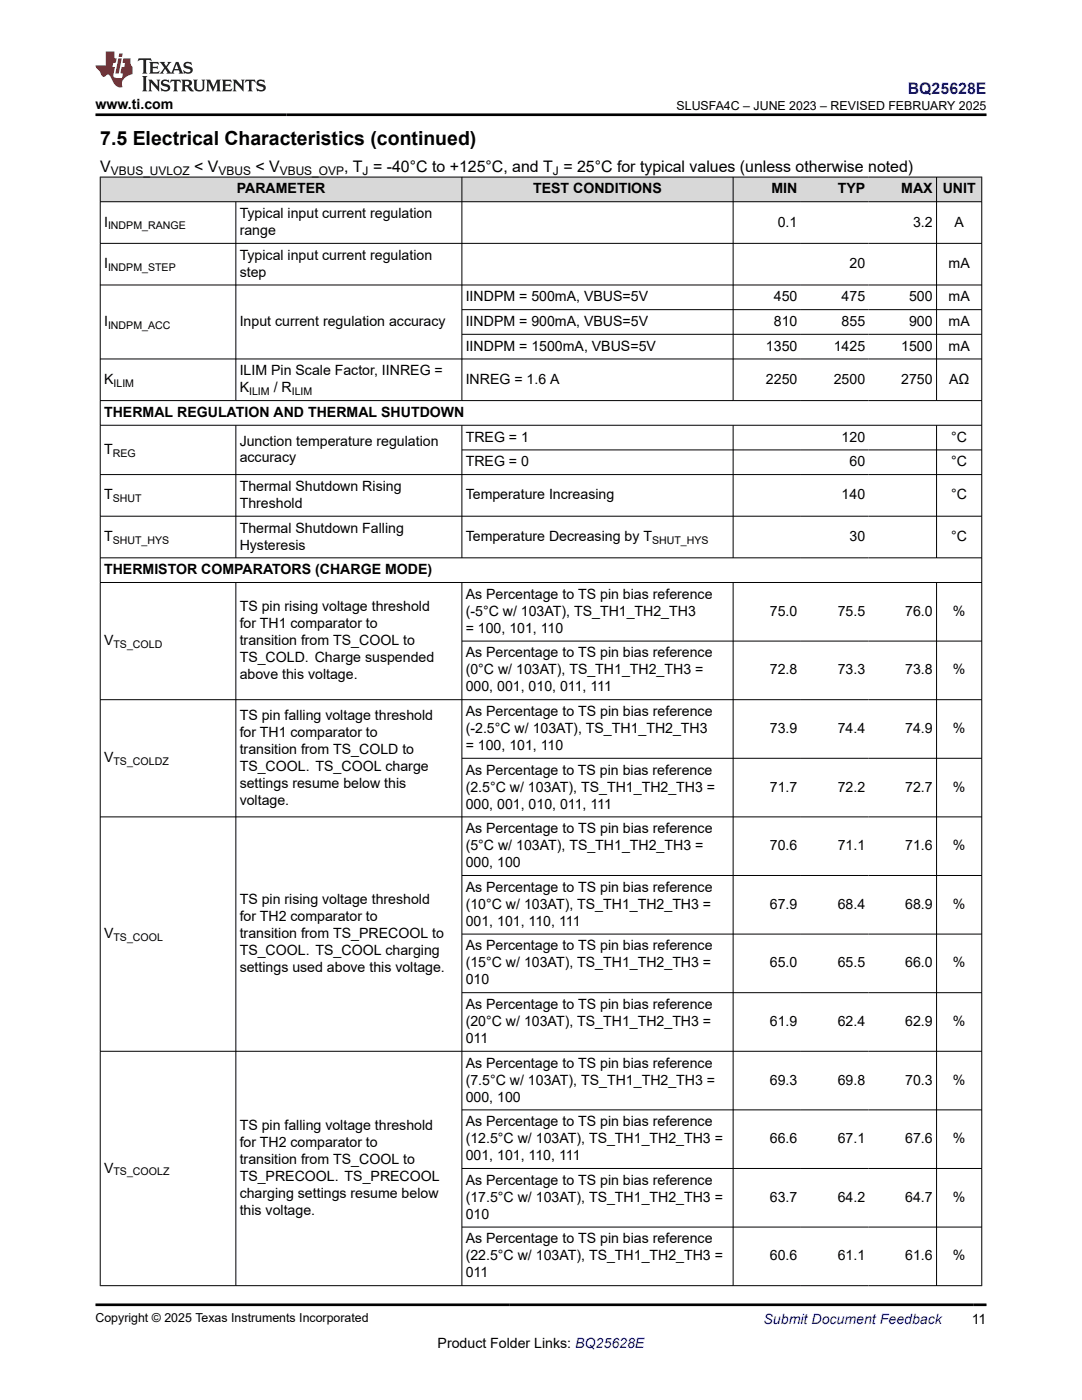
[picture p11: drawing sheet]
<svg xmlns="http://www.w3.org/2000/svg" width="216mm" height="279mm" viewBox="0 0 216 279" stroke-linecap="round" stroke-linejoin="round" font-family="sans-serif">
<defs><g id="words">
<text font-size="3.9" x="20" y="28.8">7.5 Electrical Characteristics (continued)</text>
<text font-size="3.2" fill="#00f" x="181.1" y="18.7">BQ25628E</text>
<g font-size="3.2">
<text x="20" y="34.3">V</text>
<text x="38.7" y="34.3">&lt; V</text>
<text x="51" y="34.3">&lt; V</text>
<text x="68.7" y="34.3">, T = -40°C to +125°C, and T = 25°C for typical values (unless otherwise noted)</text>
</g>
<g font-size="2.8">
<text x="19" y="21.8">www.ti.com</text>
<text x="47.2" y="38.6">PARAMETER</text>
<text x="106.4" y="38.6">TEST CONDITIONS</text>
<text x="153.9" y="38.6">MIN</text>
<text x="167.2" y="38.6">TYP</text>
<text x="179.8" y="38.6">MAX</text>
<text x="188.1" y="38.6">UNIT</text>
<text x="20.8" y="45.2">I</text>
<text x="47.8" y="43.5">Typical input current regulation</text>
<text x="47.8" y="46.9">range</text>
<text x="155.2" y="45.2">0.1</text>
<text x="182.2" y="45.2">3.2</text>
<text x="190.4" y="45.2">A</text>
<text x="20.8" y="53.5">I</text>
<text x="47.8" y="51.8">Typical input current regulation</text>
<text x="169.5" y="53.5">20</text>
<text x="189.3" y="53.5">mA</text>
<text x="47.8" y="55.2">step</text>
<text x="20.8" y="65.1">I</text>
<text x="47.8" y="65.1">Input current regulation accuracy</text>
<text x="92.9" y="65.1">IINDPM = 900mA, VBUS=5V</text>
<text x="92.9" y="60.2">IINDPM = 500mA, VBUS=5V</text>
<text x="154.4" y="60.2">450</text>
<text x="154.4" y="65.1">810</text>
<text x="167.9" y="60.2">475</text>
<text x="167.9" y="65.1">855</text>
<text x="181.4" y="60.2">500</text>
<text x="181.4" y="65.1">900</text>
<text x="189.3" y="60.2">mA</text>
<text x="189.3" y="65.1">mA</text>
<text x="92.9" y="70">IINDPM = 1500mA, VBUS=5V</text>
<text x="152.8" y="70">1350</text>
<text x="166.4" y="70">1425</text>
<text x="179.8" y="70">1500</text>
<text x="189.3" y="70">mA</text>
<text x="20.8" y="76.6">K</text>
<text x="47.8" y="74.9">ILIM Pin Scale Factor, IINREG =</text>
<text x="92.9" y="76.6">INREG = 1.6 A</text>
<text x="152.8" y="76.6">2250</text>
<text x="166.4" y="76.6">2500</text>
<text x="179.8" y="76.6">2750</text>
<text x="189.4" y="76.6">AΩ</text>
<text x="20.8" y="83.2">THERMAL REGULATION AND THERMAL SHUTDOWN</text>
<text x="47.8" y="78.3">K</text>
<text x="54.6" y="78.3">/ R</text>
<text x="47.8" y="88.9">Junction temperature regulation</text>
<text x="92.9" y="88.1">TREG = 1</text>
<text x="167.9" y="88.1">120</text>
<text x="189.8" y="88.1">°C</text>
<text x="20.8" y="90.6">T</text>
<text x="47.8" y="92.3">accuracy</text>
<text x="92.9" y="93.1">TREG = 0</text>
<text x="169.5" y="93.1">60</text>
<text x="189.8" y="93.1">°C</text>
<text x="20.8" y="99.7">T</text>
<text x="47.8" y="98">Thermal Shutdown Rising</text>
<text x="47.8" y="101.4">Threshold</text>
<text x="92.9" y="99.7">Temperature Increasing</text>
<text x="167.9" y="99.7">140</text>
<text x="189.8" y="99.7">°C</text>
<text x="20.8" y="108">T</text>
<text x="47.8" y="106.3">Thermal Shutdown Falling</text>
<text x="92.9" y="108">Temperature Decreasing by T</text>
<text x="169.5" y="108">30</text>
<text x="189.8" y="108">°C</text>
<text x="47.8" y="109.7">Hysteresis</text>
<text x="20.8" y="114.6">THERMISTOR COMPARATORS (CHARGE MODE)</text>
<text x="92.9" y="119.5">As Percentage to TS pin bias reference</text>
<text x="47.8" y="122">TS pin rising voltage threshold</text>
<text x="47.8" y="125.4">for TH1 comparator to</text>
<text x="92.9" y="122.9">(-5°C w/ 103AT), TS_TH1_TH2_TH3</text>
<text x="153.6" y="122.9">75.0</text>
<text x="167.1" y="122.9">75.5</text>
<text x="180.6" y="122.9">76.0</text>
<text x="190.1" y="122.9">%</text>
<text x="20.8" y="128.8">V</text>
<text x="47.8" y="128.8">transition from TS_COOL to</text>
<text x="92.9" y="131.2">As Percentage to TS pin bias reference</text>
<text x="92.9" y="126.3">= 100, 101, 110</text>
<text x="47.8" y="132.1">TS_COLD. Charge suspended</text>
<text x="47.8" y="135.5">above this voltage.</text>
<text x="92.9" y="134.6">(0°C w/ 103AT), TS_TH1_TH2_TH3 =</text>
<text x="92.9" y="138">000, 001, 010, 011, 111</text>
<text x="153.6" y="134.6">72.8</text>
<text x="167.1" y="134.6">73.3</text>
<text x="180.6" y="134.6">73.8</text>
<text x="190.1" y="134.6">%</text>
<text x="47.8" y="143.7">TS pin falling voltage threshold</text>
<text x="92.9" y="142.9">As Percentage to TS pin bias reference</text>
<text x="47.8" y="147.1">for TH1 comparator to</text>
<text x="92.9" y="146.3">(-2.5°C w/ 103AT), TS_TH1_TH2_TH3</text>
<text x="92.9" y="149.7">= 100, 101, 110</text>
<text x="153.6" y="146.3">73.9</text>
<text x="167.1" y="146.3">74.4</text>
<text x="180.6" y="146.3">74.9</text>
<text x="190.1" y="146.3">%</text>
<text x="20.8" y="152.1">V</text>
<text x="47.8" y="150.5">transition from TS_COLD to</text>
<text x="47.8" y="153.8">TS_COOL. TS_COOL charge</text>
<text x="92.9" y="154.6">As Percentage to TS pin bias reference</text>
<text x="47.8" y="157.2">settings resume below this</text>
<text x="47.8" y="160.6">voltage.</text>
<text x="92.9" y="158">(2.5°C w/ 103AT), TS_TH1_TH2_TH3 =</text>
<text x="92.9" y="161.4">000, 001, 010, 011, 111</text>
<text x="153.6" y="158">71.7</text>
<text x="167.1" y="158">72.2</text>
<text x="180.6" y="158">72.7</text>
<text x="190.1" y="158">%</text>
<text x="92.9" y="166.3">As Percentage to TS pin bias reference</text>
<text x="92.9" y="169.7">(5°C w/ 103AT), TS_TH1_TH2_TH3 =</text>
<text x="92.9" y="173.1">000, 100</text>
<text x="153.6" y="169.7">70.6</text>
<text x="167.1" y="169.7">71.1</text>
<text x="180.6" y="169.7">71.6</text>
<text x="190.1" y="169.7">%</text>
<text x="92.9" y="178">As Percentage to TS pin bias reference</text>
<text x="47.8" y="180.5">TS pin rising voltage threshold</text>
<text x="47.8" y="183.8">for TH2 comparator to</text>
<text x="92.9" y="181.4">(10°C w/ 103AT), TS_TH1_TH2_TH3 =</text>
<text x="92.9" y="184.8">001, 101, 110, 111</text>
<text x="153.6" y="181.4">67.9</text>
<text x="167.1" y="181.4">68.4</text>
<text x="180.6" y="181.4">68.9</text>
<text x="190.1" y="181.4">%</text>
<text x="20.8" y="187.2">V</text>
<text x="47.8" y="187.2">transition from TS_PRECOOL to</text>
<text x="47.8" y="190.6">TS_COOL. TS_COOL charging</text>
<text x="92.9" y="189.7">As Percentage to TS pin bias reference</text>
<text x="47.8" y="194">settings used above this voltage.</text>
<text x="92.9" y="193.1">(15°C w/ 103AT), TS_TH1_TH2_TH3 =</text>
<text x="92.9" y="196.5">010</text>
<text x="153.6" y="193.1">65.0</text>
<text x="167.1" y="193.1">65.5</text>
<text x="180.6" y="193.1">66.0</text>
<text x="190.1" y="193.1">%</text>
<text x="92.9" y="201.4">As Percentage to TS pin bias reference</text>
<text x="92.9" y="204.8">(20°C w/ 103AT), TS_TH1_TH2_TH3 =</text>
<text x="92.9" y="208.2">011</text>
<text x="153.6" y="204.8">61.9</text>
<text x="167.1" y="204.8">62.4</text>
<text x="180.6" y="204.8">62.9</text>
<text x="190.1" y="204.8">%</text>
<text x="92.9" y="213.1">As Percentage to TS pin bias reference</text>
<text x="92.9" y="216.5">(7.5°C w/ 103AT), TS_TH1_TH2_TH3 =</text>
<text x="92.9" y="219.9">000, 100</text>
<text x="153.6" y="216.5">69.3</text>
<text x="167.1" y="216.5">69.8</text>
<text x="180.6" y="216.5">70.3</text>
<text x="190.1" y="216.5">%</text>
<text x="47.8" y="225.5">TS pin falling voltage threshold</text>
<text x="92.9" y="224.8">As Percentage to TS pin bias reference</text>
<text x="47.8" y="228.9">for TH2 comparator to</text>
<text x="47.8" y="232.3">transition from TS_COOL to</text>
<text x="92.9" y="228.2">(12.5°C w/ 103AT), TS_TH1_TH2_TH3 =</text>
<text x="92.9" y="231.5">001, 101, 110, 111</text>
<text x="153.6" y="228.2">66.6</text>
<text x="167.1" y="228.2">67.1</text>
<text x="180.6" y="228.2">67.6</text>
<text x="190.1" y="228.2">%</text>
<text x="20.8" y="234">V</text>
<text x="47.8" y="235.7">TS_PRECOOL. TS_PRECOOL</text>
<text x="47.8" y="239.1">charging settings resume below</text>
<text x="92.9" y="236.5">As Percentage to TS pin bias reference</text>
<text x="92.9" y="239.9">(17.5°C w/ 103AT), TS_TH1_TH2_TH3 =</text>
<text x="153.6" y="239.9">63.7</text>
<text x="167.1" y="239.9">64.2</text>
<text x="180.6" y="239.9">64.7</text>
<text x="190.1" y="239.9">%</text>
<text x="47.8" y="242.5">this voltage.</text>
<text x="92.9" y="243.2">010</text>
<text x="92.9" y="248.2">As Percentage to TS pin bias reference</text>
<text x="92.9" y="251.5">(22.5°C w/ 103AT), TS_TH1_TH2_TH3 =</text>
<text x="153.6" y="251.5">60.6</text>
<text x="167.1" y="251.5">61.1</text>
<text x="180.6" y="251.5">61.6</text>
<text x="190.1" y="251.5">%</text>
<text x="92.9" y="254.9">011</text>
<text x="87.3" y="269">Product Folder Links: BQ25628E</text>
<text x="193.9" y="264.2">11</text>
</g>
<text font-size="2.8" fill="#00f" x="152.4" y="264.2">Submit Document Feedback</text>
<g font-size="2.5">
<text x="135" y="21.9">SLUSFA4C – JUNE 2023 – REVISED FEBRUARY 2025</text>
<text x="19" y="263.9">Copyright © 2025 Texas Instruments Incorporated</text>
</g>
<g font-size="2.4">
<text x="22.1" y="34.9">VBUS_UVLOZ</text>
<text x="43.6" y="34.9">VBUS</text>
<text x="55.8" y="34.9">VBUS_OVP</text>
<text x="72.4" y="34.9">J</text>
<text x="110.3" y="34.9">J</text>
</g>
<g font-size="2.1">
<text x="21.6" y="45.8">INDPM_RANGE</text>
<text x="21.6" y="54.1">INDPM_STEP</text>
<text x="21.6" y="65.6">INDPM_ACC</text>
<text x="22.6" y="77.2">ILIM</text>
<text x="49.7" y="78.9">ILIM</text>
<text x="58.2" y="78.9">ILIM</text>
<text x="22.5" y="91.2">REG</text>
<text x="22.5" y="100.2">SHUT</text>
<text x="22.5" y="108.6">SHUT_HYS</text>
<text x="130.1" y="108.6">SHUT_HYS</text>
<text x="22.6" y="129.3">TS_COLD</text>
<text x="22.6" y="152.7">TS_COLDZ</text>
<text x="22.6" y="187.8">TS_COOL</text>
<text x="22.6" y="234.6">TS_COOLZ</text>
</g>
</g></defs>
<g fill="#d8d8d8">
<path d="M20 35.3h175.9v5h-175.9z" fill-rule="evenodd"/>
<path d="M20.1 35.4h72v4.8h-72z" fill-rule="evenodd"/>
<path d="M92.2 35.4h54v4.8h-54z" fill-rule="evenodd"/>
<path d="M146.3 35.4h13.5v4.8h-13.5z" fill-rule="evenodd"/>
<path d="M159.8 35.4h13.5v4.8h-13.5z" fill-rule="evenodd"/>
<path d="M173.3 35.4h13.5v4.8h-13.5z" fill-rule="evenodd"/>
<path d="M186.9 35.4h8.9v4.8h-8.9z" fill-rule="evenodd"/>
</g>
<g fill="none" stroke="#000" stroke-width=".2">
<path d="M19.9 35.3h176.1M20 35.3v221.3M92.2 35.3v44.7M146.3 35.3v44.7M186.9 35.3v44.7M195.9 35.3v221.3M19.9 40.3h176.1M19.9 48.6h176.1M19.9 56.9h176.1M47.1 40.3v39.7M19.9 71.6h176.1M19.9 79.9h176.1"/>
<path d="M92.2 61.8h103.8M92.2 66.7h103.8M19.9 84.9h176.1M19.9 94.7h176.1M47.1 84.9v26.5M92.2 84.9v26.5M92.2 89.8h103.8M146.3 84.9v26.5M186.9 84.9v26.5M19.9 103h176.1M19.9 111.3h176.1M19.9 116.2h176.1"/>
<path d="M47.1 116.2v140.4M92.2 116.2v140.4M146.3 116.2v140.4M186.9 116.2v140.4M92.2 127.9h103.8M196 139.6h-176.1M92.2 151.3h103.8M92.2 174.7h103.8M196 163h-176.1M92.2 186.4h103.8M92.2 198.1h103.8M19.9 209.8h176.1"/>
<path d="M92.2 221.5h103.8M92.2 233.2h103.8M19.9 256.6h176.1M92.2 244.9h103.8"/>
</g>
<path d="M27.7 11.6l-.2 .6 .5-.2h.6v.1v2.2l-.2 .4h1l-.2-.4v-2.2v-.1h.5l.5 .2-.1-.6zM29.8 12.4l.2 .3v1.6l-.2 .4h1.9l.1-.6a1.08 1.08 0 0 1-1.3 .2v-.7h.6l.4 .2v-.7l-.4 .2h-.6v-.5l.2-.2a1 1 0 0 1 1 .3l-.1-.5zM31.8 12.4l1 1.1-1 1.2h.9l-.2-.2 .4-.8 .5 .8-.2 .2h1.6l-.2-.2 .1-.5h1l.1 .5-.1 .2h.9l-.2-.4-.8-1.9h-.5l-1 2.1-.8-1.1 .9-1h-.8l.2 .2-.5 .6-.3-.6 .1-.2zM35.2 12.8l.4 1h-.8zM36.8 12.5a.65 .65 0 0 0-.2 .7 .65 .65 0 0 0 .6 .5l.7 .1 .1 .3a.79 .79 0 0 1-.7 .4 .79 .79 0 0 1-.7-.5l.1 .7 .2-.1a.93 .93 0 0 0 1.1 0 .93 .93 0 0 0 .4-.9 1.46 1.46 0 0 0-1.2-.6l-.1-.3a1.09 1.09 0 0 1 1.2 .2l-.2-.6-.1 .1-.6-.2zM28.4 15.2l.2 .4v2.2l-.2 .4h1l-.2-.4v-2.2l.2-.4zM29.6 15.9l.2 .4v1.5l-.2 .4h.8l-.3-.4v-1.3l1.7 1.8v-2l.2-.4h-.8l.2 .2 .1 1.1-1.2-1.3zM32.3 16a.65 .65 0 0 0-.2 .8 .65 .65 0 0 0 .7 .4l.6 .2 .1 .2a.79 .79 0 0 1-.7 .4 .79 .79 0 0 1-.7-.5l.1 .7 .2-.1a.93 .93 0 0 0 1.1 .1 .93 .93 0 0 0 .4-1 1.46 1.46 0 0 0-1.2-.5l-.1-.4a1.09 1.09 0 0 1 1.2 .2l-.2-.6-.1 .1-.6-.1zM34.1 15.9l-.1 .6a.63 .63 0 0 1 .7-.3l.1 1.6-.3 .4h1l-.2-.4v-1.6a.66 .66 0 0 1 .8 .3l-.1-.6zM36.2 15.9l.2 .4v1.5l-.2 .4h.9l-.2-.2v-.7h.5l.1 .2a.79 .79 0 0 0 1.2 .6l-1-.9a.61 .61 0 0 0 .6-.6 .61 .61 0 0 0-.5-.7zM36.9 16.2h.2a.47 .47 0 0 1 .5 .1 .47 .47 0 0 1 .1 .5l-.2 .1-.6 .1zM38.5 15.9l.2 .2a2.27 2.27 0 0 0 .4 2 1.04 1.04 0 0 0 1.7-.7v-1.3l.2-.2h-.8l.2 .4v1.1a.6 .6 0 0 1-.6 .6 .6 .6 0 0 1-.6-.6v-1.1l.3-.4zM41.1 15.9l.2 .4v1.5l-.2 .4h.7l-.2-.4v-1.4l.9 1.9 .8-1.9v1.4l-.2 .4h1l-.3-.4v-1.5l.3-.4h-.8l-.7 1.5-.7-1.5zM44.3 15.9l.2 .4v1.5l-.2 .4h1.9l.1-.6a1.09 1.09 0 0 1-1.3 .2v-.7h.6l.4 .2v-.6l-.4 .2h-.6v-.6l.2-.1a1.01 1.01 0 0 1 1 .3l-.1-.6zM46.4 15.9l.3 .4v1.5l-.3 .4h.8l-.2-.4v-1.3l1.6 1.8v-2l.2-.4h-.7l.2 .2v1.1l-1.2-1.3zM49 15.9l-.1 .6a.63 .63 0 0 1 .8-.3v1.6l-.3 .4h1l-.2-.4v-1.6a.66 .66 0 0 1 .8 .3l-.1-.6zM51.4 16a.65 .65 0 0 0-.2 .8 .65 .65 0 0 0 .6 .4l.6 .2 .2 .2a.79 .79 0 0 1-.8 .4 .79 .79 0 0 1-.6-.5l.1 .7 .2-.1a.93 .93 0 0 0 1 .1 .93 .93 0 0 0 .5-1 1.46 1.46 0 0 0-1.3-.5l-.1-.4a1.09 1.09 0 0 1 1.3 .2l-.2-.6-.2 .1-.5-.1z" fill="#231f20"/>
<path d="M21.1 10.3v2.7h-2.1l.1 .4 .9 1a.95 .95 0 0 0 .9 .9 .59 .59 0 0 1 .6-.4 .59 .59 0 0 1 .5 .3l.4 .8a1.59 1.59 0 0 0 2.1 1.4 1.61 1.61 0 0 1 1-2.3l1-.3-.1-1.5a1.59 1.59 0 0 1-.4-1.7h-1.4l-.2 .9h.5l-.1 .9h-.5l-.2 .9v.3l.4 .1-.2 .9h-.6a.73 .73 0 0 1-1.1-.7l.3-1.5h-.5l.2-.9h.5l.2-.9h-.5v-1.3zM23.6 11.6l-.6 3.1h.7l.6-3.1zM23.8 10.7l-.1 .6h.7l.1-.6z" fill="#ed1c24"/>
<path d="M19 22.9h177.8M19 260.4h177.8" fill="none" stroke="#000" stroke-width=".53"/>
<use href="#words"/>
</svg>
